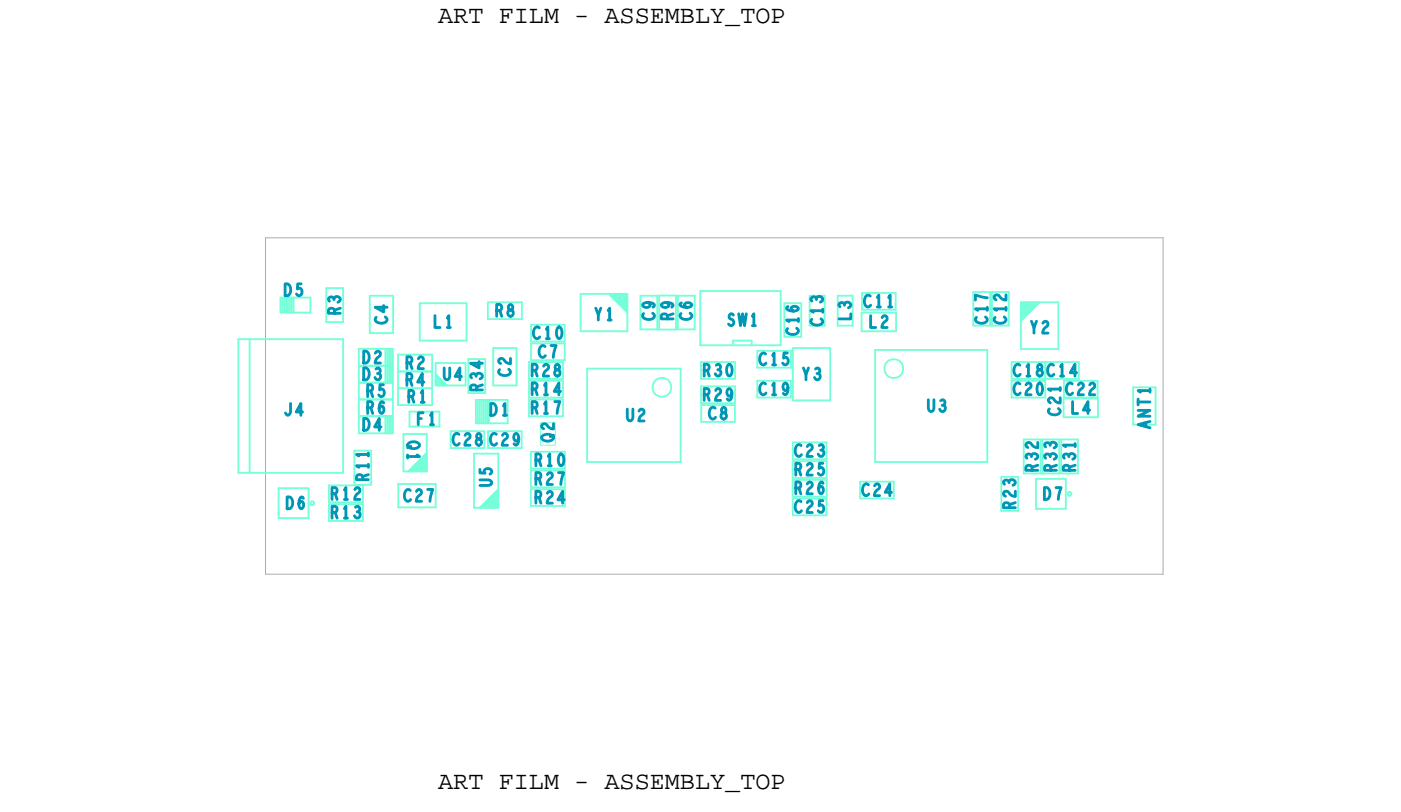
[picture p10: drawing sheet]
<svg xmlns="http://www.w3.org/2000/svg" width="75mm" height="43mm" viewBox="0 0 75 43" stroke-linecap="round" stroke-linejoin="round" font-family="sans-serif">
<defs><g id="words">
<g font-size="1.3">
<text x="23.4" y="1.2">ART FILM - ASSEMBLY_TOP</text>
<text x="23.4" y="42.2">ART FILM - ASSEMBLY_TOP</text>
</g>
<g font-size=".6" fill="#0097b7">
<text x="25.8" y="20.9" transform="rotate(-90 25.8 20.9)">R34</text>
<text x="28.4" y="22.1">R17</text>
<text x="28.4" y="21.1">R14</text>
<text x="37.6" y="20.1">R30</text>
<text x="17.7" y="27.7">R13</text>
<text x="17.7" y="26.7">R12</text>
<text x="19.7" y="25.7" transform="rotate(-90 19.7 25.7)">R11</text>
<text x="28.6" y="24.9">R10</text>
<text x="55.5" y="25.2" transform="rotate(-90 55.5 25.2)">R32</text>
<text x="56.5" y="25.2" transform="rotate(-90 56.5 25.2)">R33</text>
<text x="57.5" y="25.2" transform="rotate(-90 57.5 25.2)">R31</text>
</g>
</g></defs>
<!-- layer: Board Outline -->
<path d="M14.2 12.7h48zM14.2 12.7v18zM62.2 12.7v18zM14.2 30.7h48z" fill="none" stroke="#acacac" stroke-width=".05"/>
<!-- layer: Components -->
<g fill="none" stroke="#75ffd9" stroke-width=".1">
<path d="M12.8 18.1h2.7zM12.8 18.1v7.2zM13.4 18.1v7.2zM15 15.9h1.6zM15 15.9v.8zM15 16.7h1.6zM15.1 15.9v.8zM15.2 15.9v.8zM15.3 15.9v.8zM15.4 15.9v.8zM15.5 18.1h2.9zM15.5 15.9v.8z"/>
<path d="M15.6 15.9v.8zM15.7 15.9v.8zM16.6 15.9v.8zM17.5 15.4h.8zM17.5 15.4v1.8zM17.5 17.2h.9zM18.4 15.4v1.8zM18.4 18.1v7.2zM19.2 19.6h1.8zM19.2 19.6v.9zM19.2 18.7h1.8zM19.2 18.7v.9z"/>
<path d="M19.8 15.8h1.2zM19.8 15.8v2zM19.8 17.8h1.2zM20.6 19.6v.9zM20.6 18.7v.9zM20.7 19.6v.9zM20.7 18.7v.9zM20.8 19.6v.9zM20.8 18.7v.9zM20.9 19.6v.9zM20.9 18.7v.9zM21 19.6v.9z"/>
<path d="M21 18.7v.9zM21 15.8v2zM21.3 19.9h1.8zM21.3 19.9v.9zM21.3 19h1.8zM21.3 19v.9zM22.4 18.2h2.5zM22.5 16.2h2.5zM22.5 16.2v2zM23.1 19.9v.9zM23.1 19v.9zM23.3 19.4h1.6z"/>
<path d="M23.3 19.4v1.2zM24.9 19.4v1.2zM24.9 16.2v2zM25.1 19.2v1.8zM25.1 19.2h.8zM26 19.2v1.8zM26.1 16.2h1.8zM26.1 16.2v.9zM26.1 17.1h1.8zM26.4 18.6h1.2zM26.4 18.6v2zM27.6 18.6v2z"/>
<path d="M27.9 16.2v.9zM28.3 19.4h1.8zM28.3 19.4v.9zM28.4 18.4h1.8zM28.4 18.4v.9zM28.4 17.4h1.8zM28.4 17.4v.9zM28.4 19.3h1.8zM28.4 18.3h1.8zM30.1 19.4v.9zM30.2 18.4v.9zM30.2 17.4v.9z"/>
<path d="M31 17.7h2.6zM31.1 15.7v2zM31.1 15.7h2.5zM31.4 19.7v5zM31.4 19.7h5zM32.5 15.7l1.1 1zM32.7 15.7l.9 .9zM32.7 15.7l.9 .8zM32.9 15.7l.7 .7zM32.9 15.7l.7 .6zM33.1 15.7l.5 .5zM33.1 15.7l.5 .4z"/>
<path d="M33.3 15.7l.3 .3zM33.3 15.7l.3 .2zM33.5 15.7l.1 .1zM33.6 15.7v2zM34.2 15.8v1.8zM34.2 15.8h.9zM34.3 17.6h.9zM35.2 15.8v1.8zM35.3 15.8h.8zM35.3 15.8v1.8zM35.3 17.6h.9zM36.2 15.8v1.8z"/>
<path d="M36.2 15.8h.9zM36.3 17.6h.9zM36.4 19.7v5zM37.2 15.8v1.8zM37.5 15.6h4.3zM37.5 18.5h4.3zM37.5 15.6v2.9zM37.5 19.4h1.8zM37.5 19.4v.9zM39.3 19.4v.9zM40.5 18.8h1.8zM40.5 18.8v.9z"/>
<path d="M40.5 19.7h1.8zM41.8 15.6v2.9zM42 16.2v1.8zM42 16.2h.8zM42 18h.9zM42.3 18.8v.9zM42.4 18.6h2zM42.4 18.6v2.8zM42.9 16.2v1.8zM43.3 17.4h.8zM43.3 15.8h.8zM43.3 15.8v1.6z"/>
<path d="M44.1 15.8v1.6zM44.4 18.6v2.8zM44.8 17.4h.8zM44.8 15.8h.8zM44.8 15.8v1.6zM45.6 15.8v1.6zM46.1 17.7h1.8zM46.1 16.7h1.8zM46.1 16.7v1zM46.1 15.7h1.8zM46.1 15.7v.9zM46.1 16.6h1.8z"/>
<path d="M46.8 18.7h6zM46.8 18.7v6zM47.9 15.7v.9zM47.9 16.7v1zM52 15.6h.9zM52 15.6v1.8zM52.1 17.4h.9zM52.8 18.7v6zM53 15.6v1.8zM53.1 15.6h.8zM53.1 15.6v1.8zM53.1 17.4h.9z"/>
<path d="M54 15.6v1.8zM54.1 19.4h1.8zM54.1 19.4v.9zM54.6 16.8l.6-.6zM54.6 16.2h2zM54.6 16.2v2.5zM54.6 18.7h2zM54.7 16.2l-.1 .1zM54.8 16.2l-.2 .2zM54.9 16.2l-.3 .3zM55 16.2l-.4 .4zM55.1 16.2l-.5 .5z"/>
<path d="M55.3 16.2l-.7 .7zM55.4 16.2l-.8 .8zM55.5 16.2l-.9 .9zM55.6 16.2l-1 1zM55.9 19.4v.9zM55.9 19.4h1.8zM56.6 16.2v2.5zM57.7 19.4v.9zM12.8 25.3h5.6zM14.9 27.7h.2zM14.9 27.4v.1zM14.9 26.1v1.6z"/>
<path d="M14.9 26.1h1.6zM14.9 27.7h1.6zM15.2 27.7h.1zM16.5 26.1v1.6zM17.6 27h1.8zM17.6 27v.9zM17.6 26h1.8zM17.6 26v.9zM17.6 27.9h1.8zM17.6 26.9h1.8zM19 24.1h.8zM19 24.1v1.8z"/>
<path d="M19 25.9h.8zM19.2 22.3h1.8zM19.2 21.4h1.8zM19.2 23.2h1.8zM19.2 20.5h1.8zM19.2 21.4v.9zM19.2 20.5v.9zM19.2 22.3v.9zM19.4 27v.9zM19.4 26v.9zM19.8 24.1v1.8zM20.6 22.3v.9z"/>
<path d="M20.7 22.3v.9zM20.8 22.3v.9zM20.9 22.3v.9zM21 21.4v.9zM21 20.5v.9zM21 22.3v.9zM21.3 20.8h1.8zM21.3 20.8v.9zM21.3 21.7h1.8zM21.3 25.9h2zM21.3 25.9v1.2zM21.3 27.1h2z"/>
<path d="M21.6 23.2h1.2zM21.6 23.2v2zM21.6 25.2h1.2zM21.8 25.2l1-1zM21.9 22h1.6zM21.9 22v.8zM21.9 22.8h1.6zM21.9 25.2l.9-.9zM22 25.2l.8-.8zM22.1 25.2l.7-.7zM22.2 25.2l.6-.6zM22.3 25.2l.5-.5z"/>
<path d="M22.4 25.2l.4-.4zM22.5 25.2l.3-.3zM22.6 25.2l.2-.2zM22.7 25.2l.1-.1zM22.8 23.2v2zM23.1 20.8v.9zM23.3 20l.6 .6zM23.3 20.2l.4 .4zM23.3 20.4l.2 .2zM23.3 20.1l.5 .5zM23.3 20.1v.1zM23.3 20.3l.3 .3z"/>
<path d="M23.3 20.3v.1zM23.3 20.5l.1 .1zM23.3 25.9v1.2zM23.3 20.6h1.6zM23.4 20.6h.1zM23.5 22v.8zM23.6 20.6h.1zM23.8 20.6h.1zM24.1 23.1h1.8zM24.1 23.1v.9zM24.1 24h1.8zM25.1 21h.9z"/>
<path d="M25.4 24.3h1.2zM25.4 24.3v2.9zM25.4 27.2h1.2zM25.4 22.6h1.7zM25.5 21.4h1.7zM25.5 21.4v1.2zM25.6 21.4v1.2zM25.7 27.2l1-1zM25.7 21.4v1.2zM25.7 27.2l.9-.9zM25.9 27.2l.8-.8zM25.9 21.4v1.2z"/>
<path d="M25.9 23.1v.9zM26 27.2l.6-.7zM26 21.4v1.2zM26 27.2l.7-.6zM26.1 23.1h1.8zM26.1 23.1v.9zM26.1 24h1.8zM26.2 27.2l.4-.5zM26.2 21.4v1.2zM26.3 27.2l.4-.4zM26.3 27.2l.3-.3zM26.4 20.6h1.2z"/>
<path d="M26.5 27.2l.2-.2zM26.6 27.2v-.1zM26.6 24.3v2.9zM27.1 21.4v1.2zM27.9 23.1v.9zM28.3 20.3h1.8zM28.3 22.3h1.8zM28.3 21.3h1.8zM28.3 21.4h1.8zM28.3 21.4v.9zM28.3 20.4h1.8zM28.3 20.4v.9z"/>
<path d="M28.4 25.2h1.8zM28.4 25.2v.9zM28.4 26.2h1.8zM28.4 26.2v.9zM28.4 24.2h1.8zM28.4 24.2v.9zM28.4 26.1h1.8zM28.4 27.1h1.8zM28.4 25.1h1.8zM30.1 21.4v.9zM30.1 20.4v.9zM30.2 25.2v.9z"/>
<path d="M30.2 26.2v.9zM30.2 24.2v.9zM31.4 24.7h5zM37.5 20.3h1.8zM37.5 21.6h1.8zM37.5 20.7h1.8zM37.5 20.7v.9zM37.5 21.7h1.8zM37.5 21.7v.9zM37.5 22.6h1.8zM39.3 21.7v.9zM39.3 20.7v.9z"/>
<path d="M40.5 20.4h1.8zM40.5 20.4v.9zM40.5 21.3h1.8zM42.3 20.4v.9zM42.4 26.6h1.8zM42.4 25.6h1.8zM42.4 25.7h1.8zM42.4 25.7v.9zM42.4 24.7h1.8zM42.4 24.7v.9zM42.4 26.7h1.8zM42.4 26.7v.9z"/>
<path d="M42.4 23.7h1.8zM42.4 23.7v.9zM42.4 21.4h2zM42.4 27.6h1.8zM42.4 24.6h1.8zM44.2 26.7v.9zM44.2 23.7v.9zM44.2 25.7v.9zM44.2 24.7v.9zM46 25.8h1.8zM46 25.8v.9zM46 26.7h1.8z"/>
<path d="M46.8 24.7h6zM47.8 25.8v.9zM53.6 25.5v1.8zM53.6 25.5h.8zM53.6 27.3h.9zM54.1 20.4h1.8zM54.1 20.4v.9zM54.1 21.3h1.8zM54.1 20.3h1.8zM54.5 25.5v1.8zM54.8 23.5v1.8zM54.8 23.5h.8z"/>
<path d="M54.8 25.3h.8zM55.4 27.2h.2zM55.4 26.9v.1zM55.4 25.6v1.6zM55.4 25.6h1.6zM55.4 27.2h1.6zM55.6 23.5v1.8zM55.7 27.2h.1zM55.7 23.5v1.8zM55.7 23.5h.9zM55.8 25.3h.9zM55.9 20.4v.9z"/>
<path d="M55.9 20.3h1.8zM56.7 23.5v1.8zM56.8 23.5v1.8zM56.8 23.5h.8zM56.8 25.3h.8zM56.9 22.3h1.8zM56.9 21.3h1.8zM56.9 21.3v1zM56.9 20.4h1.8zM56.9 20.4v.9zM57 25.6v1.6zM57.6 23.5v1.8z"/>
<path d="M58.7 20.4v.9zM58.7 21.3v1zM60.6 22.7h1.2zM60.6 20.7h1.2zM60.6 20.7v2zM61.8 20.7v2z"/>
<circle cx="47.8" cy="19.7" r=".5"/>
<circle cx="35.4" cy="20.7" r=".5"/>
</g>
<path d="M28.9 23.8h.8zM28.9 22.6h.8zM28.9 22.6v1.2zM29.7 22.6v1.2z" fill="none" stroke="#75ffd9" stroke-width=".05"/>
<!-- layer: Text -->
<g fill="none" stroke="#0097b7" stroke-width=".15">
<path d="M15.2 15.2a.32 .32 0 0 1 .3 .3 .32 .32 0 0 1-.3 .3zM16.1 15.2h-.2v.3a.17 .17 0 0 1 .2 0 .17 .17 0 0 1 0 .3 .17 .17 0 0 1-.2-.1M17.9 16a.14 .14 0 0 0-.2-.1 .14 .14 0 0 0-.1 .2M17.9 16a.16 .16 0 0 1 .1-.1 .16 .16 0 0 1 .2 .1 .16 .16 0 0 1-.1 .2M17.9 16.8l-.1-.3h-.2v.3h.6M18.2 16.5l-.3 .1M19.4 18.8a.32 .32 0 0 1 .3 .3 .32 .32 0 0 1-.3 .3zM19.4 19.7a.32 .32 0 0 1 .3 .3 .32 .32 0 0 1-.3 .3zM20.1 18.9a.14 .14 0 0 1 .2-.1 .14 .14 0 0 1 0 .2l-.2 .2v.2h.2M20.1 19.7a.14 .14 0 0 1 .2 .1 .14 .14 0 0 1 0 .2M20.2 20a.16 .16 0 0 1 .2 .1 .16 .16 0 0 1-.2 .2 .16 .16 0 0 1-.1-.1M20.5 16.4v.3l-.4-.3h.6"/>
<path d="M20.6 17a.22 .22 0 0 1 0 .3 .22 .22 0 0 1-.3 0l-.2-.1v-.2M21.8 19.4l.2-.1v-.2h-.2v.6M21.9 19.4l.1 .3M22.4 19.2a.14 .14 0 0 1 .2-.1 .14 .14 0 0 1 0 .2l-.2 .2v.2h.2M23.3 16.9v.6h.2M23.8 19.7v.4l.1 .2 .2-.2v-.4M23.9 17.5h.2M23.9 17l.1-.1v.6M25.6 19.3v.4l-.4-.3h.6M26.6 16.6l.2-.1v-.2h-.2v.6M26.7 16.6l.1 .3M27.2 19.8a.22 .22 0 0 1 0 .3 .22 .22 0 0 1-.3 0l-.2-.1v-.2"/>
<path d="M27.2 16.3v.2a.24 .24 0 0 1 .2 .4 .18 .18 0 0 1-.3-.2 .18 .18 0 0 1 .3-.1v-.2zM27.3 19.2v.3l-.2-.1-.2-.2a.14 .14 0 0 0-.2 0 .16 .16 0 0 0 .1 .3M28.5 19.8l.2-.1v-.2h-.2v.6M28.6 19.8l.1 .3M28.8 17.5a.3 .3 0 0 0-.3 .3 .3 .3 0 0 0 .2 .3l.2-.1M29.1 19.6a.14 .14 0 0 1 .2-.1 .14 .14 0 0 1 0 .2l-.2 .2v.2h.2M29.1 18.5a.3 .3 0 0 0-.3 .3 .3 .3 0 0 0 .2 .3l.2-.1M29.2 18.1h.2M29.2 17.6l.1-.1v.6M29.5 18.5h.2l-.1 .6M29.8 19.5l-.1 .2a.24 .24 0 0 1 .2 .4 .18 .18 0 0 1-.3-.2 .18 .18 0 0 1 .3-.1v-.2zM29.9 17.5a.32 .32 0 0 1 .2 .3 .32 .32 0 0 1-.2 .3 .51 .51 0 0 1 0-.6z"/>
<path d="M31.9 16.5l.1 .6M32.1 16.5l-.1 .3M32.5 17.1h.2M32.5 16.6l.1-.1v.6M34.6 16.2l.2 .1a.17 .17 0 0 1-.2 .2 .18 .18 0 0 1-.2-.3 .35 .35 0 0 1 .6 .2h-.1M34.9 16.8a.22 .22 0 0 1 0 .3 .22 .22 0 0 1-.3 0l-.2-.1v-.2M35.6 16.2l.2 .1a.17 .17 0 0 1-.2 .2 .18 .18 0 0 1-.2-.3 .35 .35 0 0 1 .6 .2h-.1M35.7 17.1l-.1-.3h-.2v.3h.6M36 16.8l-.3 .1M36.4 16.2a.32 .32 0 0 0 .3 .3 .32 .32 0 0 0 .3-.2 .17 .17 0 0 0-.2-.1 .17 .17 0 0 0-.1 .2v.1M36.9 16.8a.22 .22 0 0 1 0 .3 .22 .22 0 0 1-.3 0l-.2-.1v-.2M37.7 19.8l.2-.1v-.2h-.2v.6"/>
<path d="M38.3 19.5a.14 .14 0 0 1 .2 .1 .14 .14 0 0 1-.1 .2M39 19.5a.32 .32 0 0 1 .2 .3 .32 .32 0 0 1-.2 .3 .51 .51 0 0 1 0-.6zM39.2 16.9l-.1-.1a.17 .17 0 0 0-.1 .2 .17 .17 0 0 0 .2 .1 .16 .16 0 0 1 0 .3 .16 .16 0 0 1-.2-.1M39.5 16.8l.1 .6 .1-.6 .1 .6 .1-.6M40.2 17.4h.2M40.2 16.9l.1-.1v.6M40.9 18.9a.3 .3 0 0 0-.3 .3 .3 .3 0 0 0 .2 .3l.2-.1M41.3 19.5h.2M41.3 19l.1-.1v.6M42.1 18.9h-.2v.3a.17 .17 0 0 1 .2 0 .17 .17 0 0 1 0 .3 .17 .17 0 0 1-.2-.1M42.1 16.4a.32 .32 0 0 0 .3 .3 .32 .32 0 0 0 .3-.2 .17 .17 0 0 0-.2-.1 .17 .17 0 0 0-.1 .2M42.6 17.6a.22 .22 0 0 1 0 .3 .22 .22 0 0 1-.3 0l-.2-.1v-.2"/>
<path d="M42.7 17.1h-.6l.1 .1M42.7 17v.2M43 19.7l.1 .6M43.2 19.7l-.1 .3M43.6 19.7a.14 .14 0 0 1 .2 .1 .14 .14 0 0 1 0 .2M43.7 16a.14 .14 0 0 0-.2-.1 .14 .14 0 0 0-.1 .2M43.7 16a.16 .16 0 0 1 .1-.1 .16 .16 0 0 1 .2 .1 .16 .16 0 0 1-.1 .2M43.7 20a.16 .16 0 0 1 .2 .1 .16 .16 0 0 1-.1 .2 .16 .16 0 0 1-.2-.1M43.9 17.1a.22 .22 0 0 1 0 .3 .22 .22 0 0 1-.3 0l-.2-.1v-.2M44 16.6h-.6l.1 .1M44 16.5v.2M45.2 16.3a.14 .14 0 0 0-.2-.1 .14 .14 0 0 0-.1 .2"/>
<path d="M45.2 16.3a.16 .16 0 0 1 .1-.1 .16 .16 0 0 1 .2 .1 .16 .16 0 0 1-.1 .2M45.5 16.8v.3h-.6M46.5 15.8a.3 .3 0 0 0-.3 .3 .3 .3 0 0 0 .2 .3l.2-.1M46.6 16.9v.6h.2M46.9 16.4h.2M46.9 15.9l.1-.1v.6M47.2 17a.14 .14 0 0 1 .2-.1 .14 .14 0 0 1 0 .2l-.2 .2v.2h.2M47.5 16.4h.2M47.5 15.9l.1-.1v.6M52.7 17a.22 .22 0 0 1 0 .3 .22 .22 0 0 1-.3 0l-.2-.1v-.2M52.8 15.9l-.6-.1v.3M52.8 16.5h-.6l.1 .1"/>
<path d="M52.8 16.4v.2M53.7 17a.22 .22 0 0 1 0 .3 .22 .22 0 0 1-.3 0l-.2-.1v-.2M53.8 15.8v.3l-.2-.1-.2-.2a.14 .14 0 0 0-.2 0 .14 .14 0 0 0 .1 .2M53.8 16.5h-.6l.1 .1M53.8 16.4v.2M54.5 19.5a.3 .3 0 0 0-.3 .3 .3 .3 0 0 0 .2 .3l.2-.1M54.9 19.6l.1-.1v.6M55.2 17.2l.1 .6M55.4 17.2l-.1 .3M55.6 19.5l-.1 .2a.24 .24 0 0 1 .2 .4 .18 .18 0 0 1-.3-.2 .18 .18 0 0 1 .3-.1v-.2zM55.8 17.3a.14 .14 0 0 1 .2-.1 .14 .14 0 0 1 0 .2l-.2 .2v.2h.2M56.3 19.5a.3 .3 0 0 0-.3 .3 .3 .3 0 0 0 .2 .3l.2-.1"/>
<path d="M56.7 19.6l.1-.1v.6M57.6 19.9h-.4l.3-.4v.6M15.4 26.6a.32 .32 0 0 1 .3 .3 .32 .32 0 0 1-.3 .3zM15.5 21.6v.5l-.1 .1-.1-.1M16.2 22h-.4l.3-.4v.6M16.2 26.7v-.1a.32 .32 0 0 0-.2 .3 .32 .32 0 0 0 .2 .3 .17 .17 0 0 0 0-.2 .17 .17 0 0 0-.2-.1v.1M17.8 27.4l.2-.1v-.2h-.2v.6M17.8 26.4l.2-.1v-.2h-.2v.6M18.4 27.2l.1-.1v.6M18.4 26.2l.1-.1v.6M19 26.2a.14 .14 0 0 1 .2-.1 .14 .14 0 0 1 0 .2l-.2 .2v.2h.2M19 27.1a.14 .14 0 0 1 .2 .1 .14 .14 0 0 1 0 .2"/>
<path d="M19.1 27.4a.16 .16 0 0 1 .2 .1 .16 .16 0 0 1-.2 .2 .16 .16 0 0 1-.1-.1M19.4 25.7l-.1-.3h-.2v.3h.6M19.4 22.4a.32 .32 0 0 1 .3 .3 .32 .32 0 0 1-.3 .3zM19.7 21.8l.2-.1v-.2h-.2v.6M19.7 20.9l.2-.1v-.2h-.2v.6M19.7 24.3h-.6l.1 .1M19.7 24.9h-.6l.1 .1M19.7 24.2v.2M19.8 21.8l.1 .3M19.8 20.9l.1 .3M20.4 22.8h-.4l.3-.4v.6M20.5 20.6h-.2v.3a.17 .17 0 0 1 .2 0 .17 .17 0 0 1 0 .3 .17 .17 0 0 1-.2-.1"/>
<path d="M20.5 21.6v-.1a.32 .32 0 0 0-.2 .3 .32 .32 0 0 0 .2 .3 .17 .17 0 0 0 0-.2 .17 .17 0 0 0-.2-.1v.1M21.8 20.3l.2-.1v-.2h-.2v.6M21.8 24.3v.2M21.9 23.7a.34 .34 0 0 1 .5 .2 .35 .35 0 0 1-.6-.1zM21.9 21.2l.2-.1v-.2h-.2v.6M21.9 20.3l.1 .3M21.9 26.2a.3 .3 0 0 0-.3 .3 .3 .3 0 0 0 .2 .3l.2-.1M22 23.9l-.2 .1M22 21.2l.1 .3M22.3 26.3a.14 .14 0 0 1 .2-.1 .14 .14 0 0 1 0 .2l-.2 .2v.2h.2M22.3 24.3l.1 .1h-.6M22.4 22.4h.1"/>
<path d="M22.5 21.5h.2M22.5 21l.1-.1v.6M22.6 22.1h-.2v.6M22.7 20.4h-.4l.3-.4v.6M22.9 26.2h.2l-.1 .6M23 22.7h.2M23 22.2l.1-.1v.6M24.5 23.2a.3 .3 0 0 0-.3 .3 .3 .3 0 0 0 .2 .3l.2-.1M24.7 20.1h-.4l.3-.4v.6M24.9 23.3a.14 .14 0 0 1 .2-.1 .14 .14 0 0 1 0 .2l-.2 .2v.2h.2M25.5 20.1a.14 .14 0 0 0-.2-.1 .14 .14 0 0 0-.1 .2M25.5 20.9l-.1-.3h-.2v.3h.6"/>
<path d="M25.6 23.2l-.1 .2a.24 .24 0 0 1 .2 .4 .18 .18 0 0 1-.3-.2 .18 .18 0 0 1 .3-.1v-.2zM25.7 25.7h.4l.2 .1-.2 .2h-.4M25.7 25.1v.2h.2a.17 .17 0 0 1 .1-.2 .17 .17 0 0 1 .2 0 .17 .17 0 0 1 0 .3M26.2 21.6a.32 .32 0 0 1 .3 .3 .32 .32 0 0 1-.3 .3zM26.5 23.2a.3 .3 0 0 0-.3 .3 .3 .3 0 0 0 .2 .3l.2-.1M26.9 23.3a.14 .14 0 0 1 .2-.1 .14 .14 0 0 1 0 .2l-.2 .2v.2h.2M26.9 22.2h.2M26.9 21.7l.1-.1v.6M27.7 23.4v.2a.17 .17 0 0 1-.2-.2 .17 .17 0 0 1 .2-.1 .35 .35 0 0 1-.2 .5M28.5 21.8l.2-.1v-.2h-.2v.6M28.5 20.8l.2-.1v-.2h-.2v.6M28.7 24.6l.2-.1v-.2h-.2v.6"/>
<path d="M28.7 25.6l.2-.1v-.2h-.2v.6M28.7 26.6l.2-.1v-.2h-.2v.6M28.8 25.6l.1 .3M28.8 26.6l.1 .3M29 23.3a.34 .34 0 0 1 .6 .2 .35 .35 0 0 1-.6-.1zM29.1 21.6l.1-.1v.6M29.1 20.6l.1-.1v.6M29.3 25.4a.14 .14 0 0 1 .2-.1 .14 .14 0 0 1 0 .2l-.2 .2v.2h.2M29.3 26.4a.14 .14 0 0 1 .2-.1 .14 .14 0 0 1 0 .2l-.2 .2v.2h.2M29.3 24.4l.1-.1v.6M29.6 22.7v.3l-.2-.1-.2-.2a.14 .14 0 0 0-.2 0 .14 .14 0 0 0 .1 .2M29.6 23.3l-.2 .1"/>
<path d="M29.7 21.5h.2l-.1 .6M29.9 25.3h.2l-.1 .6M30 24.3a.32 .32 0 0 1 .2 .3 .32 .32 0 0 1-.2 .3 .51 .51 0 0 1 0-.6zM30 20.9h-.4l.3-.4v.6M30.2 26.7h-.4l.3-.4v.6M33.5 21.9v.4l.2 .2 .1-.2v-.4M34.2 22a.14 .14 0 0 1 .2-.1 .14 .14 0 0 1 0 .2l-.2 .2v.2h.2M37.7 21.1l.2-.1v-.2h-.2v.6M37.8 21.1l.1 .3M38.2 21.8a.3 .3 0 0 0-.3 .3 .3 .3 0 0 0 .2 .3l.2-.1M38.3 20.9a.14 .14 0 0 1 .2-.1 .14 .14 0 0 1 0 .2l-.2 .2v.2h.2M38.6 21.8v.2a.24 .24 0 0 1 .2 .4 .18 .18 0 0 1-.3-.2 .18 .18 0 0 1 .3-.1v-.2z"/>
<path d="M39.1 21v.2a.17 .17 0 0 1-.2-.2 .17 .17 0 0 1 .2-.1 .35 .35 0 0 1-.2 .5M40.9 20.5a.3 .3 0 0 0-.3 .3 .3 .3 0 0 0 .2 .3l.2-.1M41.3 21.1h.2M41.3 20.6l.1-.1v.6M42.1 20.7v.2a.17 .17 0 0 1-.2-.2 .17 .17 0 0 1 .2-.1 .35 .35 0 0 1-.2 .5M42.6 26.1l.2-.1v-.2h-.2v.6M42.6 25.1l.2-.1v-.2h-.2v.6M42.7 26.1l.1 .3M42.7 25.1l.1 .3M42.8 23.8a.3 .3 0 0 0-.3 .3 .3 .3 0 0 0 .2 .3l.2-.1M42.8 26.8a.3 .3 0 0 0-.3 .3 .3 .3 0 0 0 .2 .3l.2-.1M43.2 23.9a.14 .14 0 0 1 .2-.1 .14 .14 0 0 1 0 .2l-.2 .2v.2h.2"/>
<path d="M43.2 25.9a.14 .14 0 0 1 .2-.1 .14 .14 0 0 1 0 .2l-.2 .2v.2h.2M43.2 24.9a.14 .14 0 0 1 .2-.1 .14 .14 0 0 1 0 .2l-.2 .2v.2h.2M43.2 26.9a.14 .14 0 0 1 .2-.1 .14 .14 0 0 1 0 .2l-.2 .2v.2h.2M43.8 23.8a.14 .14 0 0 1 .2 .1 .14 .14 0 0 1 0 .2M43.9 24.1a.16 .16 0 0 1 .2 .1 .16 .16 0 0 1-.2 .2 .16 .16 0 0 1-.1-.1M44 24.8h-.2v.3a.17 .17 0 0 1 .2 0 .17 .17 0 0 1 0 .3 .17 .17 0 0 1-.2-.1M44 26.8h-.2v.3a.17 .17 0 0 1 .2 0 .17 .17 0 0 1 0 .3 .17 .17 0 0 1-.2-.1M44 25.9v-.1a.32 .32 0 0 0-.2 .3 .32 .32 0 0 0 .2 .3 .17 .17 0 0 0 0-.2 .17 .17 0 0 0-.2-.1v.1M46.4 25.9a.3 .3 0 0 0-.3 .3 .3 .3 0 0 0 .2 .3l.2-.1M46.8 26a.14 .14 0 0 1 .2-.1 .14 .14 0 0 1 0 .2l-.2 .2v.2h.2M47.7 26.3h-.4l.3-.4v.6M49.6 21.4v.4l.2 .2 .1-.2v-.4"/>
<path d="M50.3 21.4a.14 .14 0 0 1 .2 .1 .14 .14 0 0 1 0 .2M50.4 21.7a.16 .16 0 0 1 .2 .1 .16 .16 0 0 1-.2 .2 .16 .16 0 0 1-.1-.1M54 25.8a.14 .14 0 0 0-.2-.1 .14 .14 0 0 0-.1 .2M54 25.8a.16 .16 0 0 1 .1-.1 .16 .16 0 0 1 .2 .1 .16 .16 0 0 1-.1 .2M54 27.2l-.1-.3h-.2v.3h.6M54.3 26.3v.3l-.2-.1-.2-.2a.14 .14 0 0 0-.2 0 .16 .16 0 0 0 .1 .3M54.3 26.9l-.3 .1M54.5 20.5a.3 .3 0 0 0-.3 .3 .3 .3 0 0 0 .2 .3l.2-.1M54.9 20.6a.14 .14 0 0 1 .2-.1 .14 .14 0 0 1 0 .2l-.2 .2v.2h.2M54.9 20.1h.2M55.2 24.4a.14 .14 0 0 0-.2-.1 .14 .14 0 0 0-.1 .2M55.2 25.2l-.1-.3h-.2v.3h.6"/>
<path d="M55.5 23.7v.3l-.2-.1-.2-.2a.14 .14 0 0 0-.2 0 .14 .14 0 0 0 .1 .2M55.6 20.5a.32 .32 0 0 1 .2 .3 .32 .32 0 0 1-.2 .3 .51 .51 0 0 1 0-.6zM55.9 26.1a.32 .32 0 0 1 .3 .3 .32 .32 0 0 1-.3 .3zM56.2 23.8a.14 .14 0 0 0-.2-.1 .14 .14 0 0 0-.1 .2M56.2 24.4a.14 .14 0 0 0-.2-.1 .14 .14 0 0 0-.1 .2M56.2 23.8a.16 .16 0 0 1 .1-.1 .16 .16 0 0 1 .2 .1 .16 .16 0 0 1-.1 .2M56.2 25.2l-.1-.3h-.2v.3h.6M56.5 26.1h.2l-.1 .6M56.6 21.9a.22 .22 0 0 1 0 .3 .22 .22 0 0 1-.3 0l-.2-.1v-.2M56.7 21.3v.3l-.2-.1-.2-.2a.14 .14 0 0 0-.2 0 .16 .16 0 0 0 .1 .3M56.7 20.8h-.6l.1 .1M56.7 20.7v.2"/>
<path d="M56.7 20.1h.2M57.2 24.4a.14 .14 0 0 0-.2-.1 .14 .14 0 0 0-.1 .2M57.2 25.2l-.1-.3h-.2v.3h.6M57.3 20.5a.3 .3 0 0 0-.3 .3 .3 .3 0 0 0 .2 .3l.2-.1M57.4 21.5v.6h.2M57.5 23.8h-.6l.1 .1M57.5 23.7v.2M57.7 20.6a.14 .14 0 0 1 .2-.1 .14 .14 0 0 1 0 .2l-.2 .2v.2h.2M58.3 21.9h-.4l.3-.4v.6M58.3 20.6a.14 .14 0 0 1 .2-.1 .14 .14 0 0 1 0 .2l-.2 .2v.2h.2M60.9 21.4v.3M60.9 21.5h.6"/>
<path d="M60.9 22h.6l-.6 .3h.6M61.3 22.6v.2M61.5 20.9h-.6l.1 .1M61.5 22.6l-.6 .1 .6 .2M61.5 20.8v.2"/>
</g>
<!-- layer: All Others -->
<path d="M39.2 18.2h1zM39.2 18.2v.2zM40.2 18.2v.2zM16.6 26.9l.1-.1 .1 .2h-.1zM57.1 26.4l.1-.1 .1 .2h-.1z" fill="none" stroke="#75ffd9" stroke-width=".1"/>
<use href="#words"/>
</svg>
